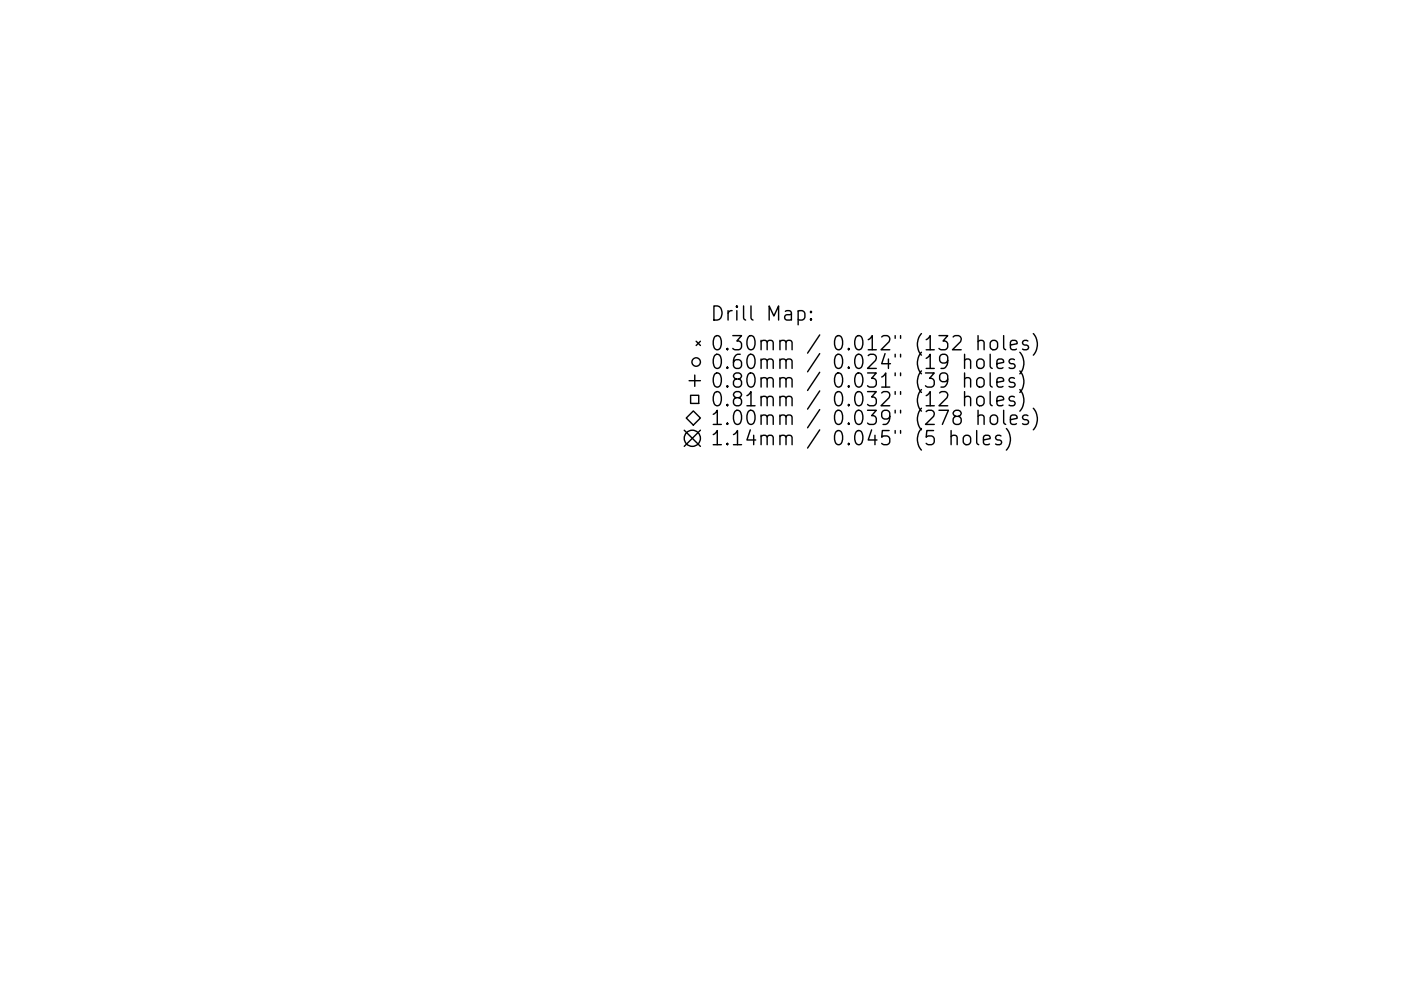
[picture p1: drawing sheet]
<svg xmlns="http://www.w3.org/2000/svg" width="297mm" height="210mm" viewBox="0 0 297 210" stroke-linecap="round" stroke-linejoin="round" font-family="sans-serif">
<defs><g id="words">
<g font-size="4.2">
<text x="150.5" y="68.1">Drill Map:</text>
<text x="150.5" y="74.4">0.30mm / 0.012&quot; (132 holes)</text>
<text x="150.5" y="78.3">0.60mm / 0.024&quot; (19 holes)</text>
<text x="150.5" y="82.3">0.80mm / 0.031&quot; (39 holes)</text>
<text x="150.5" y="86.2">0.81mm / 0.032&quot; (12 holes)</text>
<text x="150.5" y="90.2">1.00mm / 0.039&quot; (278 holes)</text>
<text x="150.5" y="94.5">1.14mm / 0.045&quot; (5 holes)</text>
</g>
</g></defs>
<g fill="none" stroke="#000" stroke-width=".3">
<path d="M147.3 79.6v2.4M147.6 72.4l.9 .9M148.5 72.4l-.9 .9M169.2 66.1l.9-.2 .6 .6v.8l-.3 .5-.3 .1-.9-.1M171.9 67.6l.2 .2-.2 .1-.1-.1 .1-.2v.3M171.9 66.1l.2 .1-.2 .1-.1-.1 .1-.1v.2M204.5 76.5a.74 .74 0 0 1 1.3 .1v1.6M204.5 75.2v3M204.5 79.1v3M207.4 72.5a.74 .74 0 0 1 1.3 .1v1.6M207.4 76.3a.81 .81 0 0 1 1.3 .4v.9a.81 .81 0 0 1-.8 .6 .81 .81 0 0 1-.8-.6v-.9zM207.4 71.2v3"/>
<path d="M209.9 75.2v2.5l.5 .5M209.9 79.1v2.6l.5 .4M210.1 72.5a.81 .81 0 0 1 .8-.3 .81 .81 0 0 1 .6 .6v.8a.81 .81 0 0 1-.8 .6 .81 .81 0 0 1-.8-.6v-.8zM211.4 77.2l1.4-.3-.1-.6-.9-.1-.4 .4v1.1l.1 .3 .3 .2 .9-.2M212.8 71.2v2.6l.4 .4M214.2 73.2l1.5-.3-.2-.5-.8-.2-.5 .4v1.2l.2 .3 .3 .1 .8-.1M215.1 76.3l-.7-.1-.5 .4 .2 .4 1 .3 .1 .3-.1 .4-.3 .2-.9-.2M216.2 74.7a3.4 3.4 0 0 1 0 4.6M216.2 78.7a3.4 3.4 0 0 1 0 4.6M217.9 72.4l-.7-.2-.4 .4 .1 .5 1 .3 .2 .2-.2 .5-.2 .1-.9-.1M219.1 70.8a3.4 3.4 0 0 1 0 4.6M145.1 91.3l3.4 3.4"/>
<path d="M145.5 88.7l1.5-1.5 1.5 1.5-1.5 1.5zM146.1 80.8h2.4M146.4 83.9h1.7v1.7h-1.7zM148.5 91.3l-3.4 3.4M201.7 92.6a.74 .74 0 0 1 1.2 .2v1.5M201.7 91.3v3M204.4 92.6a.81 .81 0 0 1 .8-.3 .81 .81 0 0 1 .6 .6v.9a.81 .81 0 0 1-.8 .6 .81 .81 0 0 1-.8-.6v-.9zM204.5 80.4a.74 .74 0 0 1 1.3 .2v1.5M204.5 84.4a.74 .74 0 0 1 1.3 .1v1.6M204.5 83.1v3M207.1 91.3v2.6l.4 .4M207.4 80.3a.81 .81 0 0 1 1.3 .4v.9a.81 .81 0 0 1-.8 .6 .81 .81 0 0 1-.8-.6v-.9z"/>
<path d="M207.4 84.2a.81 .81 0 0 1 1.3 .5v.8a.81 .81 0 0 1-.8 .6 .81 .81 0 0 1-.8-.6v-.8zM207.4 88.3a.75 .75 0 0 1 1.3 .2v1.5M207.4 87v3M208.5 93.3l1.4-.2-.1-.6-.9-.2-.4 .5v1.1l.2 .3 .2 .1 .9-.1M209.9 83.1v2.6l.5 .4M210.1 88.3a.81 .81 0 0 1 .8-.3 .81 .81 0 0 1 .6 .6v.9a.81 .81 0 0 1-.8 .6 .81 .81 0 0 1-.8-.6v-.9zM211.4 81.1l1.4-.3-.1-.5-.9-.2-.4 .5v1.1l.1 .3 .3 .1 .9-.1M211.4 85.1l1.4-.3-.1-.6-.9-.1-.4 .4v1.2l.1 .2 .3 .2 .9-.2M212.2 92.5l-.7-.2-.4 .5 .1 .4 1 .3 .2 .3-.2 .4-.3 .1-.8-.1M212.8 87v2.6l.4 .4M213.4 90.9a3.4 3.4 0 0 1 0 4.6M214.2 89l1.5-.2-.2-.6-.8-.2-.5 .5v1.1l.2 .3 .3 .1 .8-.1"/>
<path d="M215.1 80.3l-.7-.2-.5 .5 .2 .4 1 .3 .1 .3-.1 .4-.3 .1-.9-.1M215.1 84.2l-.7-.1-.5 .4 .2 .4 1 .3 .1 .3-.1 .4-.3 .2-.9-.2M216.2 82.7a3.4 3.4 0 0 1 0 4.5M217.9 88.2l-.7-.2-.4 .5 .1 .4 1 .3 .2 .3-.2 .4-.2 .1-.9-.1M219.1 86.6a3.4 3.4 0 0 1 0 4.6"/>
<circle cx="147.6" cy="76.8" r=".9"/>
<circle cx="146.8" cy="93" r="1.71"/>
</g>
<use href="#words"/>
</svg>
